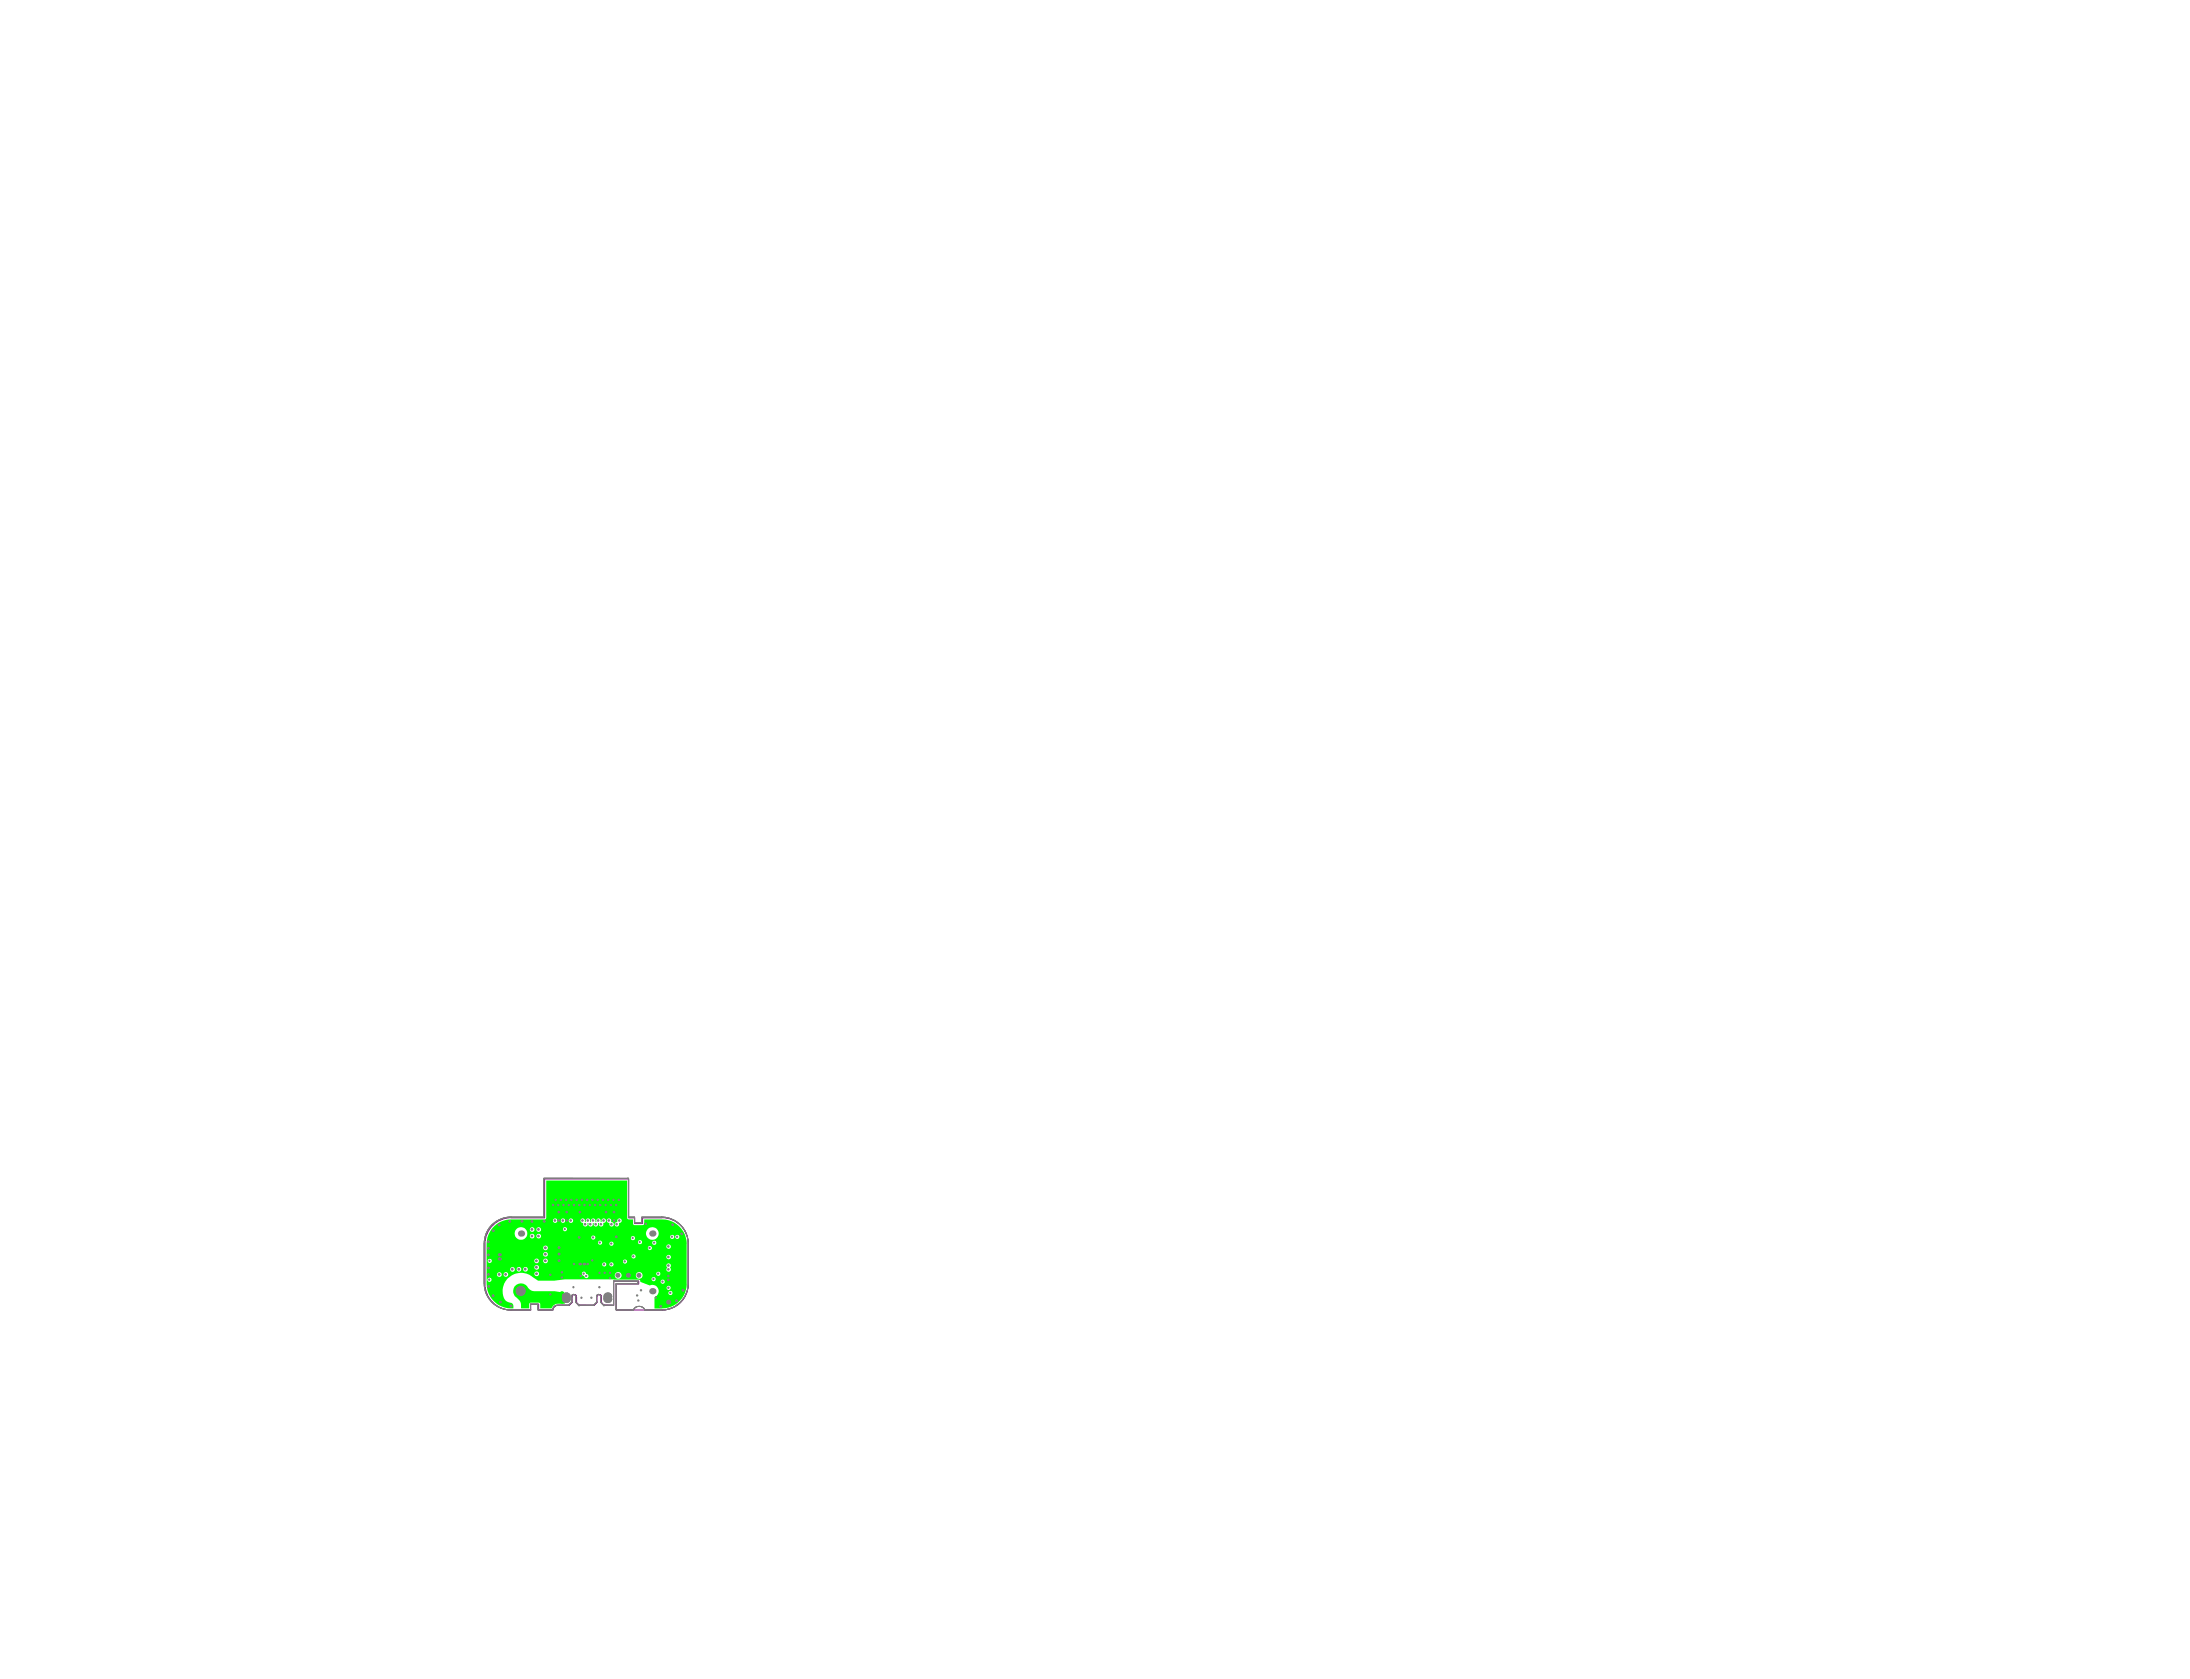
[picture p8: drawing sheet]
<svg xmlns="http://www.w3.org/2000/svg" width="269mm" height="206mm" viewBox="0 0 269 206" stroke-linecap="round" stroke-linejoin="round" font-family="sans-serif">
<path d="M60.4 150.3a3.4 3.4 0 0 1 2.3-1l4.1 .1v-4.8h10.3v4.8h.8v.7h.9v-.7l2.4-.1a3.3 3.3 0 0 1 3.3 3.3v4.9a3.2 3.2 0 0 1-3.3 3.2h-2a.82 .82 0 0 0-1.5 0h-2.1v-3.1l2.7-.1v-.3h-3v3h-1.2l-.4-.4 .1-.7a.26 .26 0 0 0-.3-.3 .26 .26 0 0 0-.3 .3v.7l-.3 .4h-1.9l-.3-.4v-.7a.26 .26 0 0 0-.3-.3 .26 .26 0 0 0-.2 .3v.7l-.4 .4h-1.4a.72 .72 0 0 0-.6 .5h-1.7l-.1-.7h-.9v.7h-2.4a3.2 3.2 0 0 1-3.3-3.2v-4.9a3.2 3.2 0 0 1 1-2.3z" fill="none" stroke="#808080" stroke-width=".12"/>
<g fill="none" stroke="#800080" stroke-width=".12">
<path d="M60.6 153.6h1.4v1.3h-1.4zM62.7 152.9h2v2.1h-2zM62.8 149.4a3.2 3.2 0 0 0-3.3 3.2v4.9a3.2 3.2 0 0 0 3.3 3.3M62.8 149.4h4.1v-4.7h10.3v4.7h.7v.7h1v-.7h2.4M70.2 159.1v.7l-.3 .4h-1.4a.64 .64 0 0 0-.6 .5h-1.8v-.7h-.9v.7h-2.4M70.5 158.8l-.2 .1-.1 .2M70.5 158.8l.1 .1 .2 .2M70.5 158.8a.28 .28 0 0 1 .3 .3M70.7 154.4h1.4v1.4h-1.4zM70.8 159.1v.7l.3 .4h1.8l.4-.4-.1-.7M73.5 158.8l.2 .1 .1 .2M73.5 158.8l-.1 .1-.2 .2"/>
<path d="M73.5 158.8l-.2 .1-.1 .2M73.5 158.8a.28 .28 0 0 1 .3 .3M73.8 159.1v.7l.4 .4h1.1v-3h3.1v.3h-2.7v3.2h5.6M81.3 149.4a3.2 3.2 0 0 1 3.2 3.2v4.9a3.2 3.2 0 0 1-3.2 3.3"/>
<circle cx="61.4" cy="154.4" r=".26"/>
<circle cx="71.3" cy="154.9" r=".26"/>
</g>
<g fill="#0f0">
<path d="M63.2 157.9a.98 .98 0 0 1 1.6 .1 .95 .95 0 0 0 .8 .4h2.5l1.2 .2v1.4a1.48 1.48 0 0 0-1.4 .2l-.2 .3h-1.4v-.5l-.1-.1-1-.1-.2 .2v.5h-1a1.49 1.49 0 0 0-.8-1.5 1.05 1.05 0 0 1 0-1.1z"/>
<path d="M60.6 150.5a3 3 0 0 1 2.2-.9h4.1h.1l.1-.2v-4.5h9.9v4.7h.7v.6l.2 .1h1.1l.1-.7h2.2a3 3 0 0 1 3 3v4.9a2.98 2.98 0 0 1-2.2 2.9l-1.8 .2v-1.4a.77 .77 0 0 0 .5-1.1 .77 .77 0 0 0-1-.4l-1.2-.4v-.2l-.2-.1h-9.1l-1.3 .1h-1.9l-.6-.3a2.23 2.23 0 0 0-3-.1 2.23 2.23 0 0 0-.4 2.9l.5 .2a.39 .39 0 0 1 .4 .5v.2a3 3 0 0 1-3.3-3v-4.9a3 3 0 0 1 .9-2.1zM71.3 149.6a.34 .34 0 0 0 .3 .5 .29 .29 0 0 0 .3 .4 .29 .29 0 0 0 .2-.4h.1a.31 .31 0 0 0 .3 .4 .31 .31 0 0 0 .3-.4h.1a.31 .31 0 0 0 .2 .4 .31 .31 0 0 0 .3-.4h.1a.29 .29 0 0 0 .2 .4 .29 .29 0 0 0 .3-.4 .34 .34 0 0 0 .3-.5 .31 .31 0 0 0-.4 0 .31 .31 0 0 0-.1 .3 .31 .31 0 0 0-.3-.4 .31 .31 0 0 0-.3 .4h-.1a.31 .31 0 0 0-.3-.4 .31 .31 0 0 0-.3 .4 .31 .31 0 0 0-.3-.4 .31 .31 0 0 0-.3 .4h-.1a.31 .31 0 0 0-.1-.3 .31 .31 0 0 0-.4 0zM75.8 149.6v.3a.34 .34 0 0 0-.3 .5 .27 .27 0 0 0 .4 .1 .27 .27 0 0 0 .1-.4 .34 .34 0 0 0 .2-.5l-.2-.1zM69.8 149.8a.3 .3 0 0 0 .6 0 .3 .3 0 0 0-.6 0zM68.8 149.8a.3 .3 0 0 0 .6 0 .3 .3 0 0 0-.6 0zM67.9 149.8a.28 .28 0 0 0 .5 0 .28 .28 0 0 0-.5 0zM74.6 149.6a.34 .34 0 0 0 .2 .5 .27 .27 0 0 0 .2 .4 .27 .27 0 0 0 .4-.3 .27 .27 0 0 0-.4-.2v-.1a.27 .27 0 0 0-.1-.4 .27 .27 0 0 0-.3 .1zM69.1 150.8a.25 .25 0 0 0 .5 0 .25 .25 0 0 0-.5 0zM65.8 150.9a.3 .3 0 0 0 .6 0 .3 .3 0 0 0-.6 0zM65 150.9a.3 .3 0 0 0 .6 0 .3 .3 0 0 0-.6 0zM65.8 151.7a.3 .3 0 0 0 .6 0 .3 .3 0 0 0-.6 0zM65 151.7a.3 .3 0 0 0 .6 0 .3 .3 0 0 0-.6 0zM82.9 151.8a.25 .25 0 0 0 .5 0 .25 .25 0 0 0-.5 0zM82.3 151.8a.25 .25 0 0 0 .5 0 .25 .25 0 0 0-.5 0zM72.6 151.9a.25 .25 0 0 0 .5 0 .25 .25 0 0 0-.5 0zM79.3 151.4a.8 .8 0 0 0 1.6 0 .8 .8 0 0 0-1.6 0zM63.2 151.4a.78 .78 0 0 0 1.5 0 .78 .78 0 0 0-1.5 0zM77.4 151.9a.3 .3 0 0 0 .6 0 .3 .3 0 0 0-.6 0zM78.3 152.4a.26 .26 0 0 0 .5 0 .26 .26 0 0 0-.5 0zM73.4 152.5a.26 .26 0 0 0 .5 0 .26 .26 0 0 0-.5 0zM80.1 152.5a.26 .26 0 0 0 .5 0 .26 .26 0 0 0-.5 0zM74.8 152.6a.26 .26 0 0 0 .5 0 .26 .26 0 0 0-.5 0zM81.8 153a.28 .28 0 0 0 .5 0 .28 .28 0 0 0-.5 0zM79.5 153.1a.26 .26 0 0 0 .5 0 .26 .26 0 0 0-.5 0zM66.7 153.1a.29 .29 0 0 0 .5 0 .29 .29 0 0 0-.5 0zM66.7 153.9a.29 .29 0 0 0 .5 0 .29 .29 0 0 0-.5 0zM77.5 154.2a.26 .26 0 0 0 .5 0 .26 .26 0 0 0-.5 0zM81.8 154.3a.28 .28 0 0 0 .5 0 .28 .28 0 0 0-.5 0zM59.9 154.7a.25 .25 0 0 0 .5 0 .25 .25 0 0 0-.5 0zM66.7 154.7a.29 .29 0 0 0 .5 0 .29 .29 0 0 0-.5 0zM65.6 154.7a.3 .3 0 0 0 .6 0 .3 .3 0 0 0-.6 0zM76.5 154.8a.25 .25 0 0 0 .5 0 .25 .25 0 0 0-.5 0zM74.8 155.2a.26 .26 0 0 0 .5 0 .26 .26 0 0 0-.5 0zM73.9 155.2a.26 .26 0 0 0 .5 0 .26 .26 0 0 0-.5 0zM65.6 155.5a.3 .3 0 0 0 .6 0 .3 .3 0 0 0-.6 0zM64.2 155.8a.3 .3 0 0 0 .6 0 .3 .3 0 0 0-.6 0zM63.4 155.8a.3 .3 0 0 0 .6 0 .3 .3 0 0 0-.6 0zM62.6 155.8a.3 .3 0 0 0 .6 0 .3 .3 0 0 0-.6 0zM81.9 155.1l-.1 .2 .1 .2a.3 .3 0 0 0 0 .5 .3 .3 0 0 0 .4-.1v-.3a.3 .3 0 0 0 0-.5 .3 .3 0 0 0-.4 0zM80.5 156.3a.3 .3 0 0 0 .6 0 .3 .3 0 0 0-.6 0zM65.6 156.3a.3 .3 0 0 0 .6 0 .3 .3 0 0 0-.6 0zM61.8 156.4a.3 .3 0 0 0 .6 0 .3 .3 0 0 0-.6 0zM61 156.4a.3 .3 0 0 0 .6 0 .3 .3 0 0 0-.6 0zM71.5 156.1a.29 .29 0 0 0 0 .3 .29 .29 0 0 0 .2 .2 .26 .26 0 0 0 .3 .2 .26 .26 0 0 0 .2-.3 .26 .26 0 0 0-.3-.2l-.1-.2zM78 156.5a.45 .45 0 0 0 .9 0 .45 .45 0 0 0-.9 0zM75.5 156.5a.42 .42 0 0 0 .8 0 .42 .42 0 0 0-.8 0zM80 157a.25 .25 0 0 0 .5 0 .25 .25 0 0 0-.5 0zM59.8 157a.26 .26 0 0 0 .5 0 .26 .26 0 0 0-.5 0zM81.1 157.3a.26 .26 0 0 0 .5 0 .26 .26 0 0 0-.5 0zM81.8 158a.26 .26 0 0 0 .5 0 .26 .26 0 0 0-.5 0zM82 158.7a.3 .3 0 0 0 .6 0 .3 .3 0 0 0-.6 0z"/>
</g>
<path d="M69 158.7v1" fill="none" stroke="#0f0" stroke-width=".64"/>
<circle cx="67.6" cy="158.8" r=".23" fill="none" stroke="#0f0" stroke-width=".16"/>
<circle cx="64" cy="158.4" r=".7" fill="none" stroke="#0f0" stroke-width=".33"/>
<g fill="#808080">
<circle cx="75.9" cy="147.2" r=".15"/>
<circle cx="75.6" cy="147.9" r=".15"/>
<circle cx="75.3" cy="147.2" r=".14"/>
<circle cx="75" cy="147.9" r=".15"/>
<circle cx="74.7" cy="147.2" r=".15"/>
<circle cx="74.3" cy="147.9" r=".14"/>
<circle cx="74" cy="147.2" r=".15"/>
<circle cx="73.7" cy="147.9" r=".15"/>
<circle cx="73.4" cy="147.2" r=".14"/>
<circle cx="73" cy="147.9" r=".15"/>
<circle cx="72.7" cy="147.2" r=".15"/>
<circle cx="72.4" cy="147.9" r=".14"/>
<circle cx="72.1" cy="147.2" r=".15"/>
<circle cx="71.8" cy="147.9" r=".15"/>
<circle cx="71.4" cy="147.2" r=".14"/>
<circle cx="71.1" cy="147.9" r=".15"/>
<circle cx="70.8" cy="147.2" r=".15"/>
<circle cx="70.5" cy="147.9" r=".15"/>
<circle cx="70.1" cy="147.2" r=".14"/>
<circle cx="69.8" cy="147.9" r=".15"/>
<circle cx="69.5" cy="147.2" r=".15"/>
<circle cx="69.2" cy="147.9" r=".14"/>
<circle cx="68.9" cy="147.2" r=".15"/>
<circle cx="68.5" cy="147.9" r=".15"/>
<circle cx="68.2" cy="147.2" r=".14"/>
<circle cx="67.9" cy="147.9" r=".15"/>
<circle cx="71.1" cy="151.8" r=".17"/>
<circle cx="72.1" cy="155.1" r=".15"/>
<circle cx="71.6" cy="156.3" r=".15"/>
<circle cx="72" cy="156.6" r=".14"/>
<circle cx="78.4" cy="159.6" r=".15"/>
<circle cx="78.7" cy="158.3" r=".15"/>
<circle cx="78.2" cy="159" r=".15"/>
<circle cx="64.1" cy="149.9" r=".18"/>
<circle cx="62.6" cy="149.9" r=".18"/>
<circle cx="61.3" cy="150.3" r=".18"/>
<circle cx="80.2" cy="156.9" r=".15"/>
<circle cx="80.5" cy="159.2" r=".14"/>
<circle cx="73.6" cy="156.2" r=".15"/>
<circle cx="74.1" cy="155.1" r=".15"/>
<circle cx="71.8" cy="150.2" r=".16"/>
<circle cx="70" cy="149.8" r=".16"/>
<circle cx="69.6" cy="149.8" r=".16"/>
<circle cx="73.1" cy="150.2" r=".16"/>
<circle cx="73.4" cy="149.8" r=".16"/>
<circle cx="74.1" cy="149.8" r=".16"/>
<circle cx="72.8" cy="149.8" r=".16"/>
<circle cx="72.5" cy="150.2" r=".16"/>
<circle cx="71.5" cy="149.8" r=".16"/>
<circle cx="72.1" cy="149.8" r=".16"/>
<circle cx="73.8" cy="150.2" r=".16"/>
<circle cx="69.3" cy="150.8" r=".14"/>
<circle cx="69.1" cy="149.8" r=".16"/>
<circle cx="68.6" cy="149.8" r=".16"/>
<circle cx="68.1" cy="149.8" r=".16"/>
<circle cx="82.1" cy="159.8" r=".31"/>
<circle cx="61.4" cy="159.8" r=".18"/>
<circle cx="60.5" cy="151" r=".18"/>
<circle cx="78.5" cy="152.4" r=".14"/>
<circle cx="76.7" cy="154.8" r=".15"/>
<circle cx="60" cy="157" r=".14"/>
<circle cx="60.1" cy="154.7" r=".14"/>
<circle cx="59.9" cy="156.4" r=".18"/>
<circle cx="59.9" cy="155.6" r=".17"/>
<circle cx="62.1" cy="156.4" r=".17"/>
<circle cx="63.7" cy="155.7" r=".18"/>
<circle cx="62.9" cy="155.7" r=".18"/>
<circle cx="64.5" cy="155.7" r=".18"/>
<circle cx="65.3" cy="150.9" r=".18"/>
<circle cx="65.3" cy="151.7" r=".17"/>
<circle cx="68.6" cy="153.9" r=".18"/>
<circle cx="68.6" cy="153.1" r=".18"/>
<circle cx="68.6" cy="154.7" r=".18"/>
<circle cx="67.6" cy="158.8" r=".14"/>
<circle cx="82" cy="156.6" r=".16"/>
<circle cx="82" cy="155.3" r=".16"/>
<circle cx="71.2" cy="148.7" r=".16"/>
<circle cx="74.7" cy="149.8" r=".17"/>
<circle cx="75" cy="150.2" r=".16"/>
<circle cx="75.4" cy="149.8" r=".16"/>
<circle cx="74.4" cy="148.7" r=".16"/>
<circle cx="69.6" cy="148.7" r=".16"/>
<circle cx="68.6" cy="148.7" r=".16"/>
<circle cx="75.4" cy="148.7" r=".16"/>
<circle cx="74.2" cy="156.2" r=".15"/>
<circle cx="74.9" cy="156.2" r=".14"/>
<circle cx="66.9" cy="153.9" r=".18"/>
<circle cx="74.9" cy="156.8" r=".14"/>
<circle cx="63.9" cy="158.4" r=".63"/>
<circle cx="75" cy="155.1" r=".15"/>
<circle cx="82" cy="154.2" r=".16"/>
<circle cx="82" cy="155.8" r=".16"/>
<circle cx="82" cy="157" r=".16"/>
<circle cx="82" cy="152.9" r=".16"/>
<circle cx="80.8" cy="156.3" r=".15"/>
<circle cx="76" cy="149.8" r=".16"/>
<circle cx="75.7" cy="150.2" r=".16"/>
<circle cx="59.9" cy="153.2" r=".18"/>
<circle cx="59.9" cy="154" r=".18"/>
<circle cx="59.9" cy="152.4" r=".18"/>
<circle cx="75.7" cy="151.8" r=".16"/>
<circle cx="75" cy="152.6" r=".14"/>
<circle cx="77.1" cy="156.5" r=".3"/>
<circle cx="78.4" cy="156.5" r=".3"/>
<circle cx="75.9" cy="156.5" r=".31"/>
<circle cx="77.7" cy="154.2" r=".15"/>
<circle cx="77.7" cy="151.9" r=".14"/>
<circle cx="66.1" cy="151.7" r=".17"/>
<circle cx="66.1" cy="150.9" r=".18"/>
<circle cx="65.8" cy="155.5" r=".18"/>
<circle cx="65.8" cy="154.7" r=".18"/>
<circle cx="65.9" cy="156.3" r=".18"/>
<circle cx="81.3" cy="157.3" r=".15"/>
<circle cx="79.7" cy="153.1" r=".15"/>
<circle cx="80.3" cy="152.5" r=".14"/>
<circle cx="61.3" cy="156.4" r=".18"/>
<circle cx="79.3" cy="150.2" r=".15"/>
<circle cx="82.5" cy="151.8" r=".14"/>
<circle cx="83.1" cy="151.8" r=".15"/>
<circle cx="82" cy="158" r=".15"/>
<circle cx="82.3" cy="158.6" r=".14"/>
<circle cx="72.6" cy="159.2" r=".15"/>
<circle cx="67.6" cy="156.4" r=".15"/>
<circle cx="71.4" cy="159.2" r=".14"/>
<circle cx="73.6" cy="157.9" r=".15"/>
<circle cx="70.4" cy="158" r=".14"/>
<circle cx="73.6" cy="152.5" r=".14"/>
<circle cx="72.8" cy="151.8" r=".15"/>
<circle cx="66.9" cy="154.7" r=".18"/>
<circle cx="66.9" cy="153.1" r=".18"/>
<circle cx="72.7" cy="154.7" r=".14"/>
<circle cx="69" cy="156.7" r=".14"/>
<circle cx="71.3" cy="156.6" r=".14"/>
<circle cx="60" cy="157.9" r=".18"/>
<circle cx="60.5" cy="159" r=".18"/>
<circle cx="65.3" cy="149.9" r=".18"/>
<circle cx="66.8" cy="149.9" r=".18"/>
<circle cx="62.7" cy="160.3" r=".18"/>
<circle cx="82.6" cy="150.3" r=".18"/>
<circle cx="83.7" cy="151.4" r=".18"/>
<circle cx="83.8" cy="158.3" r=".18"/>
<circle cx="83" cy="159.6" r=".18"/>
<circle cx="81.1" cy="160.3" r=".18"/>
<circle cx="69" cy="156.1" r=".15"/>
<circle cx="70.5" cy="155.1" r=".15"/>
<circle cx="61.3" cy="154.5" r=".2"/>
<circle cx="61.3" cy="154" r=".2"/>
<circle cx="71.2" cy="155.1" r=".16"/>
<circle cx="71.7" cy="155.1" r=".16"/>
<circle cx="64" cy="151.4" r=".38"/>
<circle cx="69.5" cy="159.4" r=".48"/>
<circle cx="69.5" cy="159.1" r=".48"/>
<circle cx="74.6" cy="159.1" r=".48"/>
<circle cx="74.6" cy="159.4" r=".48"/>
<circle cx="80.1" cy="158.4" r=".38"/>
<circle cx="80.1" cy="151.4" r=".38"/>
</g>
<g fill="#808080">
<path d="M69 159.1l.5-.5 .4 .5v.3l-.4 .5-.5-.5z" fill-rule="evenodd"/>
<path d="M74.1 159.1l.5-.5 .4 .5v.3l-.4 .5-.5-.5z" fill-rule="evenodd"/>
</g>
<path d="M60.4 150.3a3.4 3.4 0 0 1 2.3-1l4.1 .1v-4.8h10.3v4.8h.8v.7h.9v-.7l2.4-.1a3.3 3.3 0 0 1 3.3 3.3v4.9a3.2 3.2 0 0 1-3.3 3.2h-2a.82 .82 0 0 0-1.5 0h-2.1v-3.1l2.7-.1v-.3h-3v3h-1.2l-.4-.4 .1-.7a.26 .26 0 0 0-.3-.3 .26 .26 0 0 0-.3 .3v.7l-.3 .4h-1.9l-.3-.4v-.7a.26 .26 0 0 0-.3-.3 .26 .26 0 0 0-.2 .3v.7l-.4 .4h-1.4a.72 .72 0 0 0-.6 .5h-1.7l-.1-.7h-.9v.7h-2.4a3.2 3.2 0 0 1-3.3-3.2v-4.9a3.2 3.2 0 0 1 1-2.3z" fill="none" stroke="#808080" stroke-width=".12"/>
</svg>
